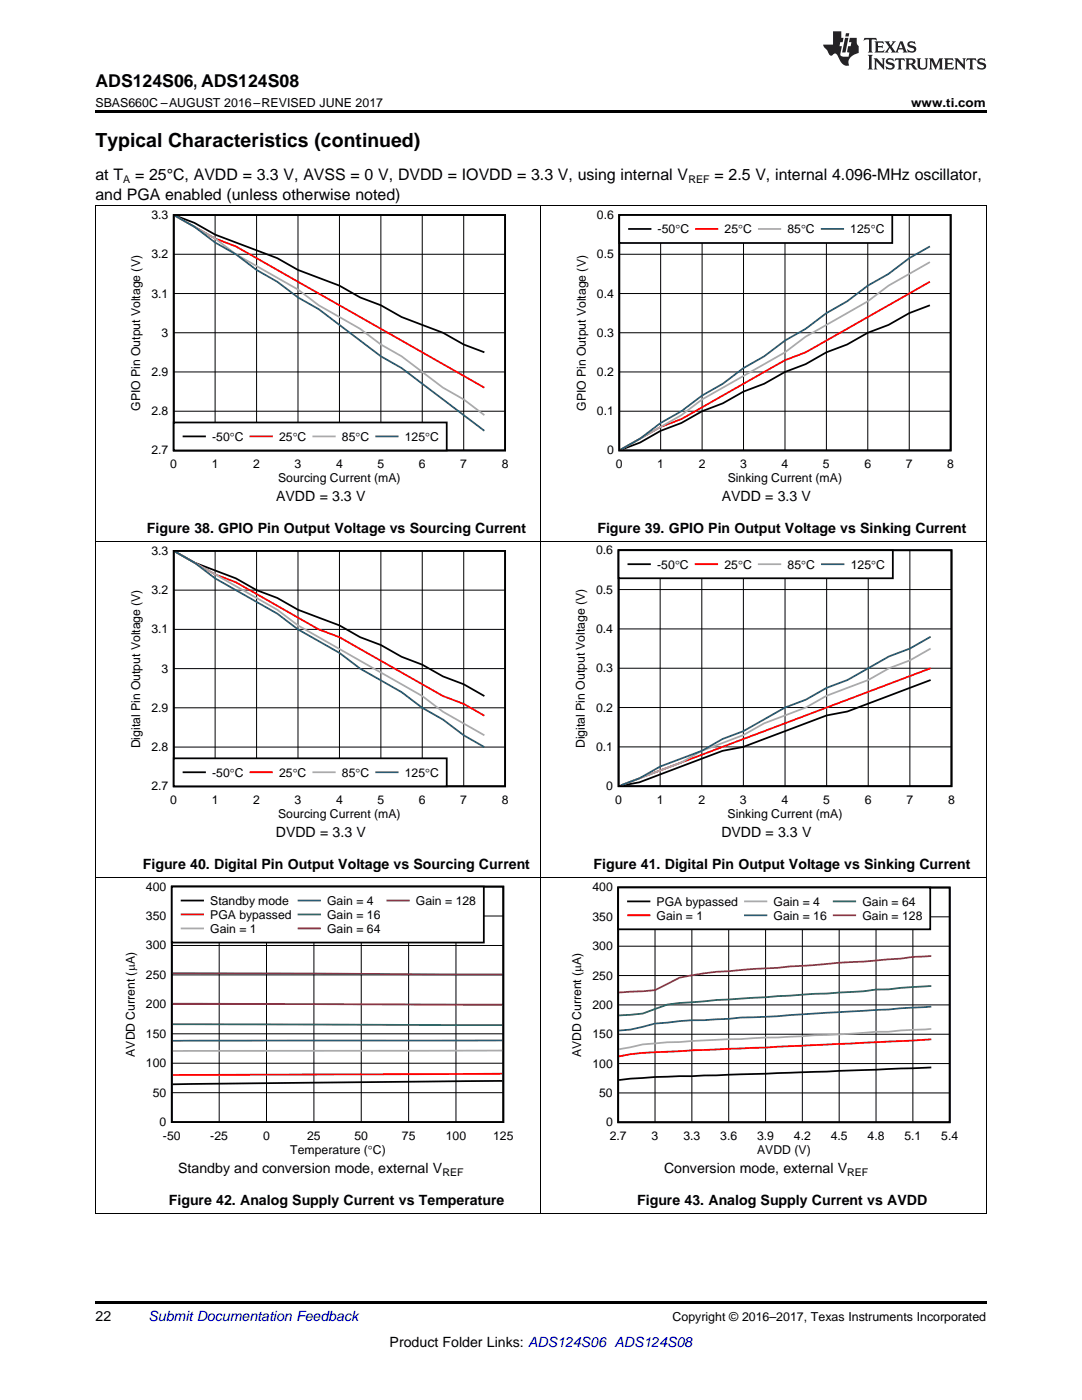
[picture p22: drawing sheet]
<svg xmlns="http://www.w3.org/2000/svg" width="216mm" height="279mm" viewBox="0 0 216 279" stroke-linecap="round" stroke-linejoin="round" font-family="sans-serif">
<defs><g id="words">
<text font-size="3.9" x="19" y="29.3">Typical Characteristics (continued)</text>
<text font-size="3.5" x="19" y="17.3">ADS124S06, ADS124S08</text>
<g font-size="3.2">
<text x="19" y="36">at T</text>
<text x="27" y="36">= 25°C, AVDD = 3.3 V, AVSS = 0 V, DVDD = IOVDD = 3.3 V, using internal V</text>
<text x="142.6" y="36">= 2.5 V, internal 4.096-MHz oscillator,</text>
<text x="19" y="39.9">and PGA enabled (unless otherwise noted)</text>
</g>
<g font-size="2.8">
<text x="55.1" y="100">AVDD = 3.3 V</text>
<text x="144" y="100">AVDD = 3.3 V</text>
<text x="29.3" y="106.4">Figure 38. GPIO Pin Output Voltage vs Sourcing Current</text>
<text x="119.2" y="106.4">Figure 39. GPIO Pin Output Voltage vs Sinking Current</text>
<text x="55" y="167.1">DVDD = 3.3 V</text>
<text x="143.9" y="167.1">DVDD = 3.3 V</text>
<text x="28.5" y="173.4">Figure 40. Digital Pin Output Voltage vs Sourcing Current</text>
<text x="118.4" y="173.4">Figure 41. Digital Pin Output Voltage vs Sinking Current</text>
<text x="35.6" y="234.1">Standby and conversion mode, external V</text>
<text x="132.5" y="234.1">Conversion mode, external V</text>
<text x="33.7" y="240.5">Figure 42. Analog Supply Current vs Temperature</text>
<text x="127.1" y="240.5">Figure 43. Analog Supply Current vs AVDD</text>
<text x="19" y="263.6">22</text>
<text x="77.8" y="268.9">Product Folder Links: ADS124S06 ADS124S08</text>
</g>
<text font-size="2.8" fill="#0000c8" x="29.6" y="263.6">Submit Documentation Feedback</text>
<g font-size="2.5">
<text x="19" y="21.4">SBAS660C –AUGUST 2016–REVISED JUNE 2017</text>
<text x="181.8" y="21.4">www.ti.com</text>
<text x="134.2" y="263.6">Copyright © 2016–2017, Texas Instruments Incorporated</text>
</g>
<g font-size="2.4">
<text x="30.2" y="43.7">3.3</text>
<text x="119.1" y="43.7">0.6</text>
<text x="131.2" y="46.6">-50qC</text>
<text x="144.6" y="46.6">25qC</text>
<text x="157.1" y="46.6">85qC</text>
<text x="169.7" y="46.6">125</text>
<text x="173.8" y="46.6">qC</text>
<text x="30.2" y="51.5">3.2</text>
<text x="119.1" y="51.5">0.5</text>
<text x="30.2" y="59.4">3.1</text>
<text x="119.1" y="59.4">0.4</text>
<text x="32.2" y="67.2">3</text>
<text x="119.1" y="67.2">0.3</text>
<text x="30.2" y="75">2.9</text>
<text x="119.1" y="75">0.2</text>
<text x="28" y="82" transform="rotate(-90 28 82)">GPIO Pin Output Voltage (V)</text>
<text x="30.2" y="82.9">2.8</text>
<text x="116.9" y="82" transform="rotate(-90 116.9 82)">GPIO Pin Output Voltage (V)</text>
<text x="119.1" y="82.9">0.1</text>
<text x="42.3" y="88">-50qC</text>
<text x="55.7" y="88">25qC</text>
<text x="68.2" y="88">85qC</text>
<text x="80.8" y="88">125</text>
<text x="84.9" y="88">qC</text>
<text x="30.2" y="90.7">2.7</text>
<text x="34" y="93.5">0</text>
<text x="42.3" y="93.5">1</text>
<text x="50.5" y="93.5">2</text>
<text x="58.8" y="93.5">3</text>
<text x="67.1" y="93.5">4</text>
<text x="75.3" y="93.5">5</text>
<text x="83.6" y="93.5">6</text>
<text x="91.8" y="93.5">7</text>
<text x="100.1" y="93.5">8</text>
<text x="121.1" y="90.7">0</text>
<text x="122.9" y="93.5">0</text>
<text x="131.2" y="93.5">1</text>
<text x="139.4" y="93.5">2</text>
<text x="147.7" y="93.5">3</text>
<text x="156" y="93.5">4</text>
<text x="164.2" y="93.5">5</text>
<text x="172.5" y="93.5">6</text>
<text x="180.7" y="93.5">7</text>
<text x="189" y="93.5">8</text>
<text x="55.5" y="96.3">Sourcing Current (mA)</text>
<text x="145.2" y="96.3">Sinking Current (mA)</text>
<text x="30.2" y="110.7">3.3</text>
<text x="118.9" y="110.6">0.6</text>
<text x="131.1" y="113.5">-50qC</text>
<text x="144.5" y="113.5">25qC</text>
<text x="157.1" y="113.5">85qC</text>
<text x="169.7" y="113.5">125</text>
<text x="173.8" y="113.5">qC</text>
<text x="30.2" y="118.6">3.2</text>
<text x="118.9" y="118.5">0.5</text>
<text x="30.2" y="126.4">3.1</text>
<text x="118.9" y="126.3">0.4</text>
<text x="32.2" y="134.2">3</text>
<text x="118.9" y="134.2">0.3</text>
<text x="30.2" y="142.1">2.9</text>
<text x="118.9" y="142">0.2</text>
<text x="28" y="149.3" transform="rotate(-90 28 149.3)">Digital Pin Output Voltage (V)</text>
<text x="30.2" y="149.9">2.8</text>
<text x="116.7" y="149.3" transform="rotate(-90 116.7 149.3)">Digital Pin Output Voltage (V)</text>
<text x="118.9" y="149.9">0.1</text>
<text x="42.3" y="155">-50qC</text>
<text x="55.7" y="155">25qC</text>
<text x="68.2" y="155">85qC</text>
<text x="80.8" y="155">125</text>
<text x="84.9" y="155">qC</text>
<text x="30.2" y="157.7">2.7</text>
<text x="34" y="160.5">0</text>
<text x="42.3" y="160.5">1</text>
<text x="50.5" y="160.5">2</text>
<text x="58.8" y="160.5">3</text>
<text x="67.1" y="160.5">4</text>
<text x="75.3" y="160.5">5</text>
<text x="83.6" y="160.5">6</text>
<text x="91.8" y="160.5">7</text>
<text x="100.1" y="160.5">8</text>
<text x="121" y="157.7">0</text>
<text x="122.7" y="160.5">0</text>
<text x="131" y="160.5">1</text>
<text x="139.4" y="160.5">2</text>
<text x="147.7" y="160.5">3</text>
<text x="156" y="160.5">4</text>
<text x="164.3" y="160.5">5</text>
<text x="172.6" y="160.5">6</text>
<text x="180.9" y="160.5">7</text>
<text x="189.2" y="160.5">8</text>
<text x="55.5" y="163.3">Sourcing Current (mA)</text>
<text x="145.2" y="163.3">Sinking Current (mA)</text>
<text x="29.1" y="177.7">400</text>
<text x="118.2" y="177.9">400</text>
<text x="29.1" y="183.6">350</text>
<text x="41.9" y="180.6">Standby mode</text>
<text x="41.9" y="183.4">PGA bypassed</text>
<text x="65.3" y="180.6">Gain = 4</text>
<text x="65.3" y="183.4">Gain = 16</text>
<text x="83" y="180.6">Gain = 128</text>
<text x="118.2" y="183.8">350</text>
<text x="131" y="180.7">PGA bypassed</text>
<text x="131" y="183.5">Gain = 1</text>
<text x="154.4" y="180.7">Gain = 4</text>
<text x="154.4" y="183.5">Gain = 16</text>
<text x="172.1" y="180.7">Gain = 64</text>
<text x="172.1" y="183.5">Gain = 128</text>
<text x="29.1" y="189.5">300</text>
<text x="41.9" y="186.1">Gain = 1</text>
<text x="65.3" y="186.1">Gain = 64</text>
<text x="118.2" y="189.6">300</text>
<text x="29.1" y="195.4">250</text>
<text x="118.2" y="195.5">250</text>
<text x="29.1" y="201.2">200</text>
<text x="118.2" y="201.3">200</text>
<text x="29.1" y="207.1">150</text>
<text x="118.2" y="207.2">150</text>
<text x="26.9" y="210.9" transform="rotate(-90 26.9 210.9)">AVDD Current (PA)</text>
<text x="29.1" y="213">100</text>
<text x="116" y="210.9" transform="rotate(-90 116 210.9)">AVDD Current (PA)</text>
<text x="118.2" y="213.1">100</text>
<text x="30.5" y="218.9">50</text>
<text x="119.6" y="218.9">50</text>
<text x="31.8" y="224.7">0</text>
<text x="32.5" y="227.5">-50</text>
<text x="42" y="227.5">-25</text>
<text x="52.5" y="227.5">0</text>
<text x="61.3" y="227.5">25</text>
<text x="70.7" y="227.5">50</text>
<text x="80.2" y="227.5">75</text>
<text x="88.9" y="227.5">100</text>
<text x="98.4" y="227.5">125</text>
<text x="120.9" y="224.8">0</text>
<text x="121.7" y="227.5">2.7</text>
<text x="130" y="227.5">3</text>
<text x="136.4" y="227.5">3.3</text>
<text x="143.7" y="227.5">3.6</text>
<text x="151.1" y="227.5">3.9</text>
<text x="158.4" y="227.5">4.2</text>
<text x="165.8" y="227.5">4.5</text>
<text x="173.1" y="227.5">4.8</text>
<text x="180.5" y="227.5">5.1</text>
<text x="187.8" y="227.5">5.4</text>
<text x="57.9" y="230.3">Temperature (qC)</text>
<text x="151.1" y="230.3">AVDD (V)</text>
</g>
<g font-size="2.1">
<text x="24.6" y="36.6">A</text>
<text x="137.4" y="36.6">REF</text>
<text x="88.3" y="234.7">REF</text>
<text x="169.1" y="234.7">REF</text>
</g>
</g></defs>
<path d="M19 259.7h177.8v.5h-177.8z" fill="#000"/>
<g fill="none" stroke="#000" stroke-width=".2">
<path d="M19.1 175.2v67M43.7 176.9v47.1M53.2 176.9v47.1M62.6 176.9v47.1M72.1 176.9v47.1M81.5 176.9v47.1M91 176.9v47.1M107.9 175.2v67M196.8 175.2v67M34.3 194.6h66.1M34.3 188.7h66.1M34.3 182.8h66.1"/>
<path d="M34.3 218.1h66.1M34.3 212.2h66.1M34.3 206.3h66.1M34.3 200.4h66.1M19 242.2h177.8"/>
</g>
<path d="M34.3 176.9h66.1v47h-66.1zM100.3 215.7l-65.8 .7" fill="none" stroke="#000" stroke-width=".35"/>
<path d="M100.3 214.3l-65.8 .2" fill="none" stroke="#f00" stroke-width=".35"/>
<path d="M100.3 209.7h-65.8" fill="none" stroke="#aaa" stroke-width=".35"/>
<path d="M100.3 207.6l-65.8 .1" fill="none" stroke="#295c75" stroke-width=".35"/>
<path d="M34.5 204.4l65.8 .2" fill="none" stroke="#286b49" stroke-width=".35"/>
<path d="M34.5 200.3l65.8 .2" fill="none" stroke="#9e3a3a" stroke-width=".35"/>
<path d="M34.5 194.2l65.8 .3" fill="none" stroke="#68275f" stroke-width=".35"/>
<path d="M34.3 176.9h62.2v11.2h-62.2z" fill-rule="evenodd" fill="#fff"/>
<path d="M34.3 176.9h62.2v11.2h-62.2zM36.2 179.7h4.3M123.3 177.1h66.2v46.9h-66.2zM185.8 213l-42.8 1.6a236.5 236.5 0 0 0-19.5 .9" fill="none" stroke="#000" stroke-width=".35"/>
<path d="M36.2 182.5h4.3M185.8 207.4l-33 1.7-19.6 .8a48.2 48.2 0 0 0-9.7 .9" fill="none" stroke="#f00" stroke-width=".35"/>
<path d="M36.2 185.3h4.3M185.8 205.3l-6.1 .3-2.4 .3h-2.5l-7.4 .5-19.5 1a318.6 318.6 0 0 0-19.6 1l-4.8 1" fill="none" stroke="#aaa" stroke-width=".35"/>
<path d="M59.6 179.7h4.3M185.8 200.9l-30.6 1.9-7.3 .3-2.5 .2-9.8 .5-4.9 .5-4.9 1.2-2.3 .2" fill="none" stroke="#295c75" stroke-width=".35"/>
<path d="M59.6 182.5h4.3M185.8 196.8l-6.1 .3-2.4 .4h-2.5l-2.4 .3-19.6 1.2a263.3 263.3 0 0 0-19.6 1.5l-4.9 1.8-4.8 .3" fill="none" stroke="#286b49" stroke-width=".35"/>
<path d="M59.6 185.3h4.3M185.8 190.8l-3.6 .2-2.5 .3-7.3 .6-5 .2-22 1.7a54.9 54.9 0 0 0-9.8 1.3l-4.9 2.5-7.2 .5" fill="none" stroke="#9e3a3a" stroke-width=".35"/>
<path d="M77.3 179.7h4.3" fill="none" stroke="#68275f" stroke-width=".35"/>
<g fill="none" stroke="#000" stroke-width=".2">
<path d="M130.7 177.1v46.9M138.1 177.1v46.9M145.4 177.1v46.9M152.8 177.1v46.9M160.1 177.1v46.9M167.4 177.1v46.9M174.8 177.1v46.9M182.2 177.1v46.9M123.3 194.7h66.2M123.3 188.8h66.2M123.3 183h66.2M123.3 218.1h66.2"/>
<path d="M123.3 212.3h66.2M123.3 206.4h66.2M123.3 200.6h66.2"/>
</g>
<path d="M123.3 177.1h62.3v8.4h-62.3z" fill-rule="evenodd" fill="#fff"/>
<path d="M34.7 109.9h66.1v47h-66.1zM35 110.1l3.8 2.2 8.3 3.1 4.1 2.4 4.1 1.5 4.2 2.4 8.2 3.1 4.2 2.4 4.1 1.5 4.1 2.4 4.2 1.5 4.1 2.4 4.1 1.6 4.2 2.3M123.3 177.1h62.3v8.4h-62.3zM125.3 179.9h4.3" fill="none" stroke="#000" stroke-width=".35"/>
<path d="M35 110.1l7.9 4.5 4.2 1.6 16.5 9.4 4.1 1.6 20.7 11.7 4.1 1.6 4.2 2.3M125.3 182.7h4.3" fill="none" stroke="#f00" stroke-width=".35"/>
<path d="M35 110.1l20.3 11.6 4.2 3.1 24.8 14.1 4.1 3.1 8.3 4.7M148.6 179.9h4.3" fill="none" stroke="#aaa" stroke-width=".35"/>
<path d="M35 110.1l3.8 2.2 4.1 3.1 12.4 7.1 4.2 3.1 8.2 4.7 4.2 3.1 8.2 4.7 4.2 3.2 4.1 2.3 4.1 3.1 4.2 2.4M148.6 182.7h4.3" fill="none" stroke="#295c75" stroke-width=".35"/>
<path d="M166.4 179.9h4.2" fill="none" stroke="#286b49" stroke-width=".35"/>
<path d="M166.4 182.7h4.2" fill="none" stroke="#9e3a3a" stroke-width=".35"/>
<g fill="none" stroke="#000" stroke-width=".2">
<path d="M19.1 108.2v67M34.7 117.8h66.1M42.9 109.9v47M51.2 109.9v47M59.5 109.9v47M67.7 109.9v47M76 109.9v47M84.3 109.9v47M92.5 109.9v47M107.9 108.2v67M196.8 108.2v67M34.7 133.4h66.1"/>
<path d="M34.7 125.6h66.1M34.7 149.1h66.1M34.7 141.3h66.1M19 175.1h177.8"/>
</g>
<path d="M34.7 151.3h54.4v5.6h-54.4z" fill-rule="evenodd" fill="#fff"/>
<path d="M123.4 109.8h66.5v47.1h-66.5zM185.7 135.7l-16.6 6.3-4.2 .8-16.6 6.3-4.1 .7-16.6 6.3-3.2 .6M34.7 151.3h54.4v5.6h-54.4zM36.6 154.1h4.3" fill="none" stroke="#000" stroke-width=".35"/>
<path d="M185.7 133.4l-61.8 23.3M50 154.1h4.3" fill="none" stroke="#f00" stroke-width=".35"/>
<path d="M185.7 129.4l-4.1 2.4-4.2 1.6-4.2 2.3-8.3 3.2-4.1 2.3-8.3 3.1-4.2 2.4-8.3 3.1-4.1 2.4-12 4.5M62.5 154.1h4.3" fill="none" stroke="#aaa" stroke-width=".35"/>
<path d="M185.7 127.1l-4.1 2.3-4.2 1.6-8.3 4.7-4.2 1.6-4.1 2.3-4.2 1.6-8.3 4.7-4.1 1.6-4.2 2.3-8.3 3.2-4.1 2.3-3.7 1.4M75.1 154.1h4.2" fill="none" stroke="#295c75" stroke-width=".35"/>
<path d="M123.4 117.7h66.5M131.7 109.8v47.1M140 109.8v47.1M148.3 109.8v47.1M156.6 109.8v47.1M164.9 109.8v47.1M173.2 109.8v47.1M181.6 109.8v47.1M123.4 133.4h66.5M123.4 125.5h66.5M123.4 149.1h66.5M123.4 141.2h66.5" fill="none" stroke="#000" stroke-width=".2"/>
<path d="M123.4 109.8h54.7v5.6h-54.7z" fill-rule="evenodd" fill="#fff"/>
<path d="M34.7 42.9h66.1v47h-66.1zM35.1 43.1l3.7 1.4 4.1 2.3 12.4 4.7 4.2 2.4 8.2 3.1 4.2 2.4 4.1 1.5 4.1 2.4 8.3 3.1 4.1 2.4 4.2 1.5M123.4 109.8h54.8v5.6h-54.8zM125.4 112.6h4.3" fill="none" stroke="#000" stroke-width=".35"/>
<path d="M35 43.1l7.9 4.5 4.2 1.6 49.6 28.2M138.8 112.6h4.3" fill="none" stroke="#f00" stroke-width=".35"/>
<path d="M35 43.1l7.9 4.5 4.2 3.1 12.4 7.1 4.1 3.1 8.3 4.7 4.1 3.2 4.1 2.3 8.3 6.3 4.1 2.3 4.2 3.2M151.4 112.6h4.3" fill="none" stroke="#aaa" stroke-width=".35"/>
<path d="M35 43.1l3.8 2.2 4.1 3.1 4.2 2.3 4.1 3.2 4.1 2.3 4.2 3.2 4.1 2.3 12.4 9.4 4.1 2.4 16.6 12.5M164 112.6h4.3" fill="none" stroke="#295c75" stroke-width=".35"/>
<g fill="none" stroke="#000" stroke-width=".2">
<path d="M19.1 41.1v67.1M34.7 58.6h66.1M34.7 50.7h66.1M42.9 42.9v47M51.2 42.9v47M59.5 42.9v47M67.7 42.9v47M76 42.9v47M84.3 42.9v47M92.5 42.9v47M107.9 41.1v67.1M196.8 41.1v67.1"/>
<path d="M34.7 74.2h66.1M34.7 66.4h66.1M34.7 82.1h66.1M19 108.1h177.8"/>
</g>
<path d="M34.7 84.3h54.4v5.6h-54.4z" fill-rule="evenodd" fill="#fff"/>
<path d="M123.6 42.9h66.1v47h-66.1zM185.6 60.9l-4.2 1.6-4.1 2.3-4.1 1.6-4.2 2.4-4.1 1.5-4.1 2.4-4.2 1.5-4.1 2.4-4.1 1.5-4.2 2.4-4.1 1.6-4.1 2.3-4.2 1.6-4.1 2.3-3.7 1.4M34.7 84.3h54.4v5.6h-54.4zM36.6 87.1h4.3" fill="none" stroke="#000" stroke-width=".35"/>
<path d="M185.6 56.2l-24.8 14.1-4.2 1.6-20.6 11.7-4.2 1.6-7.9 4.5M50 87.1h4.3" fill="none" stroke="#f00" stroke-width=".35"/>
<path d="M185.6 52.3l-8.3 4.7-4.1 3.1-12.4 7.1-4.2 3.1-16.5 9.4-4.1 3.2-12.1 6.8M62.5 87.1h4.3" fill="none" stroke="#aaa" stroke-width=".35"/>
<path d="M185.6 49.2l-4.2 2.3-4.1 3.2-4.1 2.3-4.2 3.1-4.1 2.4-4.1 3.1-4.2 2.4-4.1 3.1-4.1 2.4-4.2 3.1-4.1 2.3-4.1 3.2-4.2 2.3-4.1 3.2-3.8 2.1M75.1 87.1h4.2" fill="none" stroke="#295c75" stroke-width=".35"/>
<path d="M123.6 58.6h66.1M123.6 50.7h66.1M131.8 42.9v47M140.1 42.9v47M148.4 42.9v47M156.6 42.9v47M164.9 42.9v47M173.2 42.9v47M181.4 42.9v47M123.6 74.2h66.1M123.6 66.4h66.1M123.6 82.1h66.1" fill="none" stroke="#000" stroke-width=".2"/>
<path d="M123.6 42.9h54.4v5.6h-54.4z" fill-rule="evenodd" fill="#fff"/>
<path d="M123.6 42.9h54.4v5.6h-54.4zM125.5 45.7h4.3" fill="none" stroke="#000" stroke-width=".35"/>
<path d="M138.9 45.7h4.3" fill="none" stroke="#f00" stroke-width=".35"/>
<path d="M151.4 45.7h4.3" fill="none" stroke="#aaa" stroke-width=".35"/>
<path d="M164 45.7h4.2" fill="none" stroke="#295c75" stroke-width=".35"/>
<path d="M19 41.1h177.8" fill="none" stroke="#000" stroke-width=".2"/>
<path d="M19 22h177.8v.5h-177.8z" fill="#000"/>
<g fill="#231f20">
<path d="M172.5 7.6l-.1 .5 .4-.2h.6v.1v2.1l-.2 .4h.9l-.2-.4v-2.1l.1-.1h.5l.5 .2-.2-.5zM174.5 8.3l.2 .3v1.5l-.2 .4h1.8l.2-.6a1.04 1.04 0 0 1-1.3 .2v-.7h.6l.3 .2v-.6l-.3 .2h-.6v-.6l.8-.1 .4 .3-.2-.5zM176.5 8.3l.9 1.1-.9 1.1h.8l-.2-.2 .4-.7 .5 .7-.2 .2h1.5l-.2-.2 .2-.4h.9l.1 .4-.2 .2h1l-.3-.3-.7-1.9h-.5l-.9 2-.8-1 .9-1h-.8l.1 .3-.4 .5-.3-.6 .1-.2zM179.7 8.6l.4 1h-.7zM181.3 8.4a.63 .63 0 0 0-.2 .7 .63 .63 0 0 0 .6 .4l.6 .2 .1 .2a.75 .75 0 0 1-.7 .4 .75 .75 0 0 1-.6-.5l.1 .7 .1-.1a1.11 1.11 0 0 0 1.5-.6 1.13 1.13 0 0 0-1.2-.8l-.1-.4a1.04 1.04 0 0 1 1.2 .2l-.2-.5-.2 .1-.4-.2zM173.2 10.9l.2 .4v2.2l-.2 .4h1l-.3-.4v-2.2l.3-.4zM174.3 11.6l.3 .4v1.5l-.3 .4h.8l-.2-.4v-1.3l1.5 1.7v-1.9l.2-.4h-.7l.2 .4v.9l-1.1-1.3zM177 11.8a.62 .62 0 0 0-.2 .7 .62 .62 0 0 0 .6 .4l.6 .1 .1 .3a.76 .76 0 0 1-.7 .3 .76 .76 0 0 1-.7-.4l.2 .7 .1-.1a1.11 1.11 0 0 0 1.5-.6 1.13 1.13 0 0 0-1.2-.8l-.1-.4a1.04 1.04 0 0 1 1.2 .2l-.2-.6-.2 .1-.5-.1zM178.7 11.6l-.2 .6a.61 .61 0 0 1 .8-.3v1.6l-.2 .4h.9l-.2-.4v-1.6a.63 .63 0 0 1 .7 .3l-.1-.6zM180.6 11.6l.3 .4v1.5l-.3 .4h1l-.2-.2-.1-.8 .6 .2a.76 .76 0 0 0 1.2 .7l-1-1a.58 .58 0 0 0 .6-.5 .58 .58 0 0 0-.5-.6zM181.4 11.9h.1a.45 .45 0 0 1 .5 .1 .45 .45 0 0 1 .1 .5l-.8 .2zM182.9 11.6l.2 .2a2.17 2.17 0 0 0 .3 1.9 .99 .99 0 0 0 1.6-.6v-1.1l.2-.4h-.7l.2 .2a1.92 1.92 0 0 1-.2 1.8 .6 .6 0 0 1-.9-.5v-1.1l.2-.4zM185.4 11.6l.2 .4v1.5l-.2 .4h.7l-.2-.4v-1.4l.8 1.8 .8-1.8v1.4l-.2 .4h.9l-.2-.4v-1.5l.2-.4h-.8l-.6 1.5-.6-1.5zM188.4 11.6l.2 .4v1.5l-.2 .4h1.8l.1-.6a1.04 1.04 0 0 1-1.2 .1v-.6h.5l.4 .2v-.6l-.4 .2h-.5v-.7h.8l.3 .3-.1-.6zM190.5 11.6l.2 .4v1.5l-.2 .4h.7l-.2-.4v-1.3l1.5 1.7v-1.9l.2-.4h-.7l.2 .4v.9l-1.1-1.3zM192.9 11.6l-.1 .6a.61 .61 0 0 1 .7-.3l.1 1.6-.3 .4h1l-.3-.4 .1-1.6a.63 .63 0 0 1 .7 .3l-.1-.6zM195.2 11.8a.62 .62 0 0 0-.2 .7 .62 .62 0 0 0 .6 .4l.6 .1 .1 .3a.76 .76 0 0 1-.7 .3 .76 .76 0 0 1-.6-.4l.1 .7 .1-.1a1.11 1.11 0 0 0 1.6-.6 1.13 1.13 0 0 0-1.3-.8l-.1-.4a1.04 1.04 0 0 1 1.2 .2l-.1-.6-.2 .1-.5-.1z"/>
<path d="M166.2 6.3v2.6h-1.9v.4l.8 .9a.91 .91 0 0 0 1 .8 .56 .56 0 0 1 .5-.3 .56 .56 0 0 1 .5 .3l.4 .8a1.53 1.53 0 0 0 1.9 1.2 1.54 1.54 0 0 1 1-2.1l.9-.3v-1.4a1.52 1.52 0 0 1-.4-1.6h-1.3l-.2 .8h.5l-.2 .8h-.5l-.1 1v.2l.4 .1-.2 .8a1.93 1.93 0 0 1-1.6-.3l.3-1.8h-.5l.2-.8h.4l.2-.8h-.4v-1.3zM168.6 7.6l-.6 2.9h.7l.6-2.9zM168.8 6.6l-.1 .7h.6l.2-.7z"/>
</g>
<use href="#words"/>
</svg>
